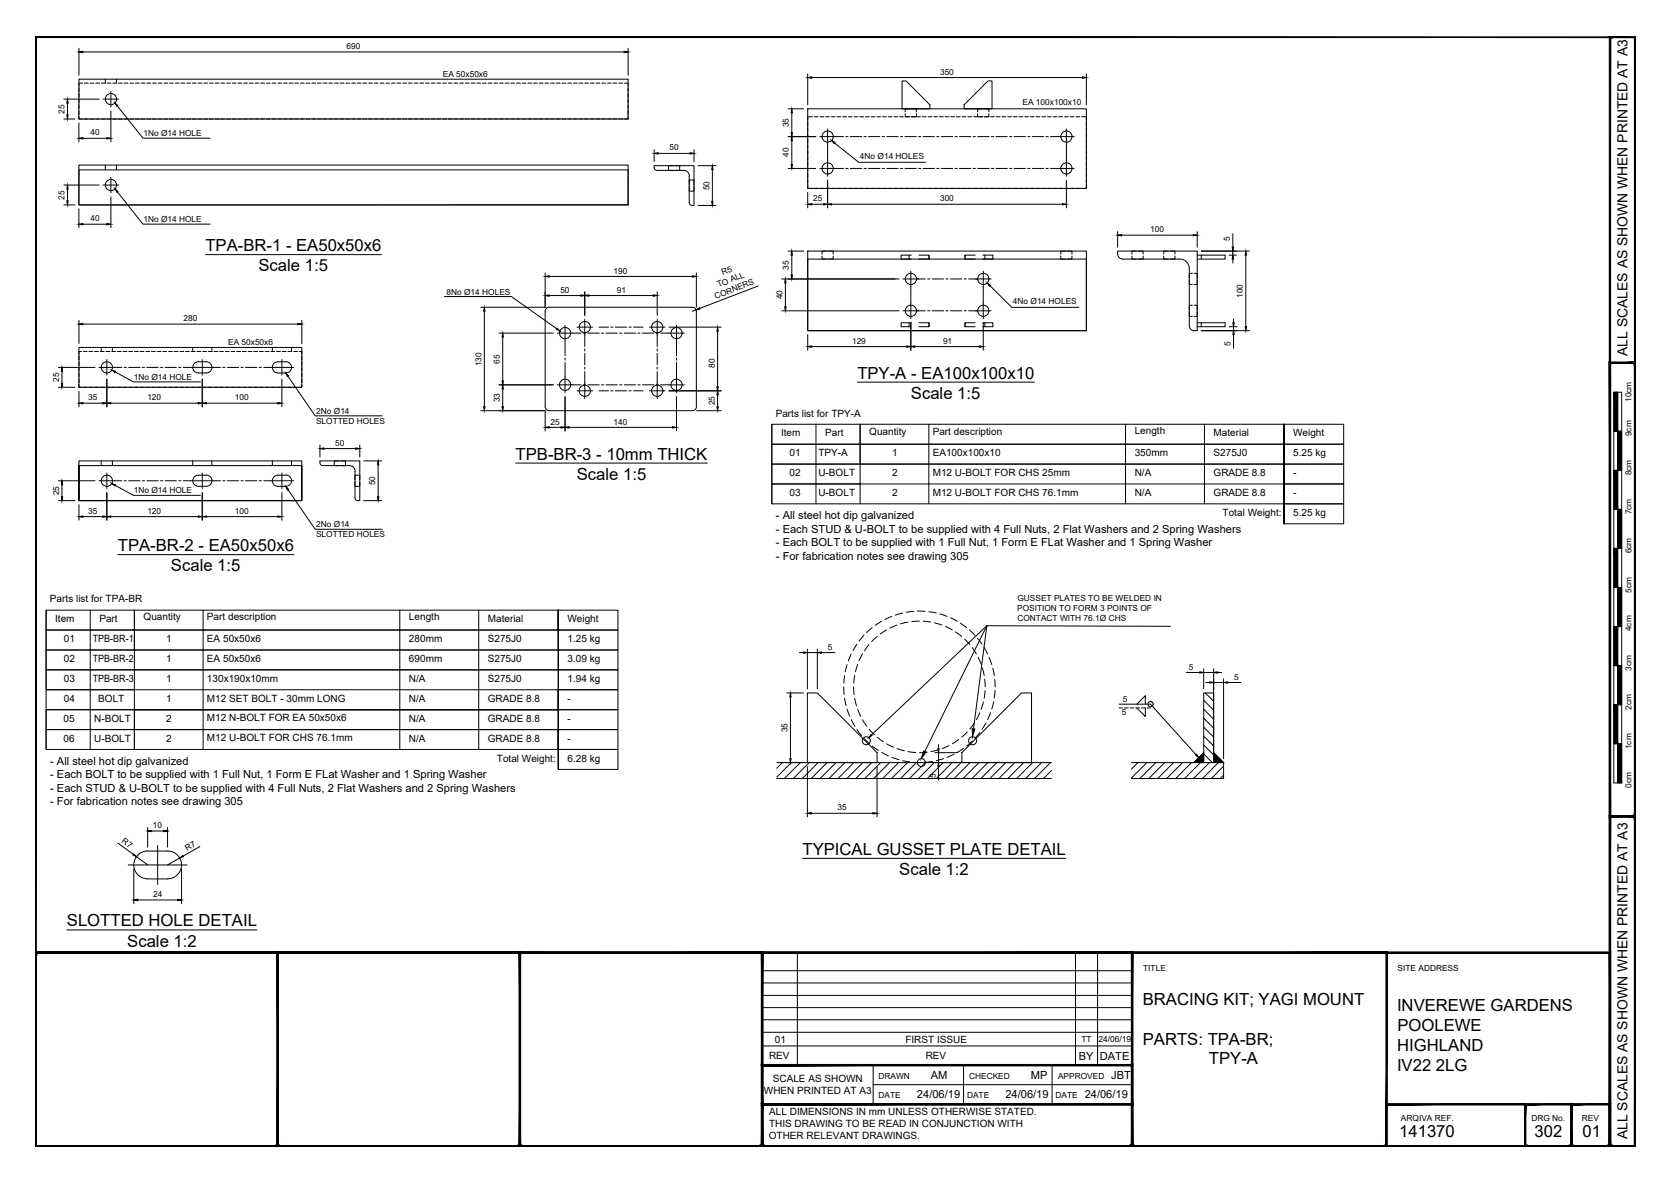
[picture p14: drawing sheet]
<svg xmlns="http://www.w3.org/2000/svg" width="420mm" height="297mm" viewBox="0 0 420 297" stroke-linecap="round" stroke-linejoin="round" font-family="sans-serif">
<defs><g id="words">
<g font-size="4.2">
<text x="51.6" y="63.1">TPA-BR-1 - EA50x50x6</text>
<text x="64.9" y="68.1">Scale 1:5</text>
<text x="215.4" y="95.1">TPY-A - EA100x100x10</text>
<text x="228.9" y="100.2">Scale 1:5</text>
<text x="129.6" y="115.5">TPB-BR-3 - 10mm THICK</text>
<text x="145" y="120.5">Scale 1:5</text>
<text x="29.6" y="138.5">TPA-BR-2 - EA50x50x6</text>
<text x="43" y="143.6">Scale 1:5</text>
<text x="201.7" y="214.8">TYPICAL GUSSET PLATE DETAIL</text>
<text x="226" y="219.9">Scale 1:2</text>
<text x="16.8" y="232.8">SLOTTED HOLE DETAIL</text>
<text x="32" y="237.9">Scale 1:2</text>
<text x="287.2" y="252.5">BRACING KIT; YAGI MOUNT</text>
<text x="351.1" y="254">INVEREWE GARDENS</text>
<text x="287.2" y="262.5">PARTS: TPA-BR;</text>
<text x="351.1" y="259.1">POOLEWE</text>
<text x="303.8" y="267.5">TPY-A</text>
<text x="351.1" y="269.2">IV22 2LG</text>
<text x="351.1" y="264.1">HIGHLAND</text>
<text x="351.6" y="285.7">141370</text>
<text x="385.6" y="285.7">302</text>
<text x="397.7" y="285.7">01</text>
</g>
<g font-size="3.5">
<text x="409" y="89.4" transform="rotate(-90 409 89.4)">ALL SCALES AS SHOWN WHEN PRINTED AT A3</text>
<text x="409" y="286.3" transform="rotate(-90 409 286.3)">ALL SCALES AS SHOWN WHEN PRINTED AT A3</text>
</g>
<g font-size="2.8">
<text x="195" y="130.5">- All steel hot dip galvanized</text>
<text x="195" y="133.9">- Each STUD &amp; U-BOLT to be supplied with 4 Full Nuts, 2 Flat Washers and 2 Spring Washers</text>
<text x="195" y="137.2">- Each BOLT to be supplied with 1 Full Nut, 1 Form E FLat Washer and 1 Spring Washer</text>
<text x="195" y="140.6">- For fabrication notes see drawing 305</text>
<text x="12.6" y="192.2">- All steel hot dip galvanized</text>
<text x="12.6" y="195.6">- Each BOLT to be supplied with 1 Full Nut, 1 Form E FLat Washer and 1 Spring Washer</text>
<text x="12.6" y="199">- Each STUD &amp; U-BOLT to be supplied with 4 Full Nuts, 2 Flat Washers and 2 Spring Washers</text>
<text x="12.6" y="202.4">- For fabrication notes see drawing 305</text>
<text x="271.1" y="266.3">BY</text>
<text x="276.4" y="266.3">DATE</text>
<text x="233.9" y="271.1">AM</text>
<text x="259" y="271.1">MP</text>
<text x="279.3" y="271.1">JBT</text>
<text x="230.4" y="276">24/06/19</text>
<text x="252.7" y="276">24/06/19</text>
<text x="272.6" y="276">24/06/19</text>
</g>
<g font-size="2.5">
<text x="194.9" y="104.7">Parts list for TPY-A</text>
<text x="196.3" y="109.7">Item</text>
<text x="207.4" y="109.7">Part</text>
<text x="218.4" y="109.2">Quantity</text>
<text x="234.4" y="109.2">Part description</text>
<text x="285.1" y="109.2">Length</text>
<text x="305" y="109.7">Material</text>
<text x="325" y="109.7">Weight</text>
<text x="198.4" y="114.7">01</text>
<text x="198.4" y="119.7">02</text>
<text x="205.7" y="114.7">TPY-A</text>
<text x="205.7" y="119.7">U-BOLT</text>
<text x="224.2" y="114.7">1</text>
<text x="224.2" y="119.7">2</text>
<text x="234.4" y="119.7">M12 U-BOLT FOR CHS 25mm</text>
<text x="234.4" y="114.7">EA100x100x10</text>
<text x="285.1" y="114.7">350mm</text>
<text x="285.1" y="119.7">N/A</text>
<text x="305" y="114.7">S275J0</text>
<text x="305" y="119.7">GRADE 8.8</text>
<text x="325" y="114.7">5.25 kg</text>
<text x="325" y="119.7">-</text>
<text x="198.4" y="124.7">03</text>
<text x="205.7" y="124.7">U-BOLT</text>
<text x="224.2" y="124.7">2</text>
<text x="234.4" y="124.7">M12 U-BOLT FOR CHS 76.1mm</text>
<text x="285.1" y="124.7">N/A</text>
<text x="305" y="124.7">GRADE 8.8</text>
<text x="325" y="124.7">-</text>
<text x="307.2" y="129.7">Total Weight:</text>
<text x="325" y="129.7">5.25 kg</text>
<text x="12.6" y="151.4">Parts list for TPA-BR</text>
<text x="36.1" y="155.9">Quantity</text>
<text x="52" y="155.9">Part description</text>
<text x="102.8" y="155.9">Length</text>
<text x="13.9" y="156.4">Item</text>
<text x="16" y="161.4">01</text>
<text x="23.3" y="161.4">TPB-BR-1</text>
<text x="25" y="156.4">Part</text>
<text x="41.8" y="161.4">1</text>
<text x="52" y="161.4">EA 50x50x6</text>
<text x="102.8" y="161.4">280mm</text>
<text x="122.6" y="161.4">S275J0</text>
<text x="122.6" y="156.4">Material</text>
<text x="142.6" y="161.4">1.25 kg</text>
<text x="142.6" y="156.4">Weight</text>
<text x="16" y="166.4">02</text>
<text x="23.3" y="166.4">TPB-BR-2</text>
<text x="41.8" y="166.4">1</text>
<text x="52" y="166.4">EA 50x50x6</text>
<text x="102.8" y="166.4">690mm</text>
<text x="122.6" y="166.4">S275J0</text>
<text x="142.6" y="166.4">3.09 kg</text>
<text x="16" y="171.4">03</text>
<text x="23.3" y="171.4">TPB-BR-3</text>
<text x="41.8" y="171.4">1</text>
<text x="52" y="171.4">130x190x10mm</text>
<text x="102.8" y="171.4">N/A</text>
<text x="122.6" y="171.4">S275J0</text>
<text x="142.6" y="171.4">1.94 kg</text>
<text x="16" y="176.4">04</text>
<text x="24.7" y="176.4">BOLT</text>
<text x="41.8" y="176.4">1</text>
<text x="52" y="176.4">M12 SET BOLT - 30mm LONG</text>
<text x="102.8" y="176.4">N/A</text>
<text x="122.6" y="176.4">GRADE 8.8</text>
<text x="142.6" y="176.4">-</text>
<text x="16" y="181.4">05</text>
<text x="23.7" y="181.4">N-BOLT</text>
<text x="41.8" y="181.4">2</text>
<text x="52" y="181.3">M12 N-BOLT FOR EA 50x50x6</text>
<text x="102.8" y="181.4">N/A</text>
<text x="122.6" y="181.4">GRADE 8.8</text>
<text x="142.6" y="181.4">-</text>
<text x="16" y="186.4">06</text>
<text x="23.7" y="186.4">U-BOLT</text>
<text x="41.8" y="186.4">2</text>
<text x="52" y="186.3">M12 U-BOLT FOR CHS 76.1mm</text>
<text x="102.8" y="186.4">N/A</text>
<text x="122.6" y="186.4">GRADE 8.8</text>
<text x="124.9" y="191.4">Total Weight:</text>
<text x="142.6" y="186.4">-</text>
<text x="142.6" y="191.4">6.28 kg</text>
<text x="194.7" y="262">01</text>
<text x="227.5" y="262">FIRST ISSUE</text>
<text x="193.3" y="266.2">REV</text>
<text x="232.6" y="266.2">REV</text>
<text x="192" y="275">WHEN PRINTED AT A3</text>
<text x="194.2" y="272">SCALE AS SHOWN</text>
<text x="193.3" y="280.3">ALL DIMENSIONS IN mm UNLESS OTHERWISE STATED.</text>
<text x="193.2" y="286.3">OTHER RELEVANT DRAWINGS.</text>
<text x="193.3" y="283.3">THIS DRAWING TO BE READ IN CONJUNCTION WITH</text>
</g>
<g font-size="2.1">
<text x="87.1" y="12.3">690</text>
<text x="111.3" y="19.5">EA 50x50x6</text>
<text x="236.2" y="18.8">350</text>
<text x="16.2" y="28.6" transform="rotate(-90 16.2 28.6)">25</text>
<text x="256.9" y="26.5">EA 100x100x10</text>
<text x="22.7" y="34">40</text>
<text x="36" y="34.2">1No Ø14 HOLE</text>
<text x="198.2" y="32" transform="rotate(-90 198.2 32)">35</text>
<text x="168.2" y="37.8">50</text>
<text x="198.2" y="39.5" transform="rotate(-90 198.2 39.5)">40</text>
<text x="216.1" y="40.1">4No Ø14 HOLES</text>
<text x="178.3" y="47.8" transform="rotate(-90 178.3 47.8)">50</text>
<text x="16.2" y="50.1" transform="rotate(-90 16.2 50.1)">25</text>
<text x="204.3" y="50.6">25</text>
<text x="236.2" y="50.6">300</text>
<text x="22.7" y="55.6">40</text>
<text x="36" y="55.8">1No Ø14 HOLE</text>
<text x="289" y="58.4">100</text>
<text x="309.1" y="60.5" transform="rotate(-90 309.1 60.5)">5</text>
<text x="154.2" y="68.7">190</text>
<text x="181.7" y="69.1" transform="rotate(-21 181.7 69.1)">R5</text>
<text x="198.2" y="67.8" transform="rotate(-90 198.2 67.8)">35</text>
<text x="112.2" y="74">8No Ø14 HOLES</text>
<text x="140.8" y="73.5">50</text>
<text x="155" y="73.5">91</text>
<text x="179.9" y="75.2" transform="rotate(-21 179.9 75.2)">CORNERS</text>
<text x="180.5" y="72.2" transform="rotate(-21 180.5 72.2)">TO ALL</text>
<text x="196.6" y="75.2" transform="rotate(-90 196.6 75.2)">40</text>
<text x="254.5" y="76.5">4No Ø14 HOLES</text>
<text x="312.3" y="74.9" transform="rotate(-90 312.3 74.9)">100</text>
<text x="46.1" y="80.7">280</text>
<text x="57.3" y="86.8">EA 50x50x6</text>
<text x="214.1" y="86.4">129</text>
<text x="237" y="86.4">91</text>
<text x="309.2" y="86.9" transform="rotate(-90 309.2 86.9)">5</text>
<text x="14.8" y="96" transform="rotate(-90 14.8 96)">25</text>
<text x="33.6" y="95.5">1No Ø14 HOLE</text>
<text x="121" y="92" transform="rotate(-90 121 92)">130</text>
<text x="125.6" y="91.4" transform="rotate(-90 125.6 91.4)">65</text>
<text x="179.6" y="92.5" transform="rotate(-90 179.6 92.5)">80</text>
<text x="22.2" y="100.6">35</text>
<text x="37" y="100.6">120</text>
<text x="59" y="100.6">100</text>
<text x="125.6" y="101.1" transform="rotate(-90 125.6 101.1)">33</text>
<text x="179.6" y="101.9" transform="rotate(-90 179.6 101.9)">25</text>
<text x="409.9" y="101" transform="rotate(-90 409.9 101)">10cm</text>
<text x="79.4" y="106.5">SLOTTED HOLES</text>
<text x="79.5" y="104">2No Ø14</text>
<text x="138.4" y="106.7">25</text>
<text x="154.2" y="106.7">140</text>
<text x="84.3" y="112">50</text>
<text x="409.9" y="109.6" transform="rotate(-90 409.9 109.6)">9cm</text>
<text x="409.9" y="119.5" transform="rotate(-90 409.9 119.5)">8cm</text>
<text x="14.8" y="124.5" transform="rotate(-90 14.8 124.5)">25</text>
<text x="33.6" y="124">1No Ø14 HOLE</text>
<text x="94.3" y="122" transform="rotate(-90 94.3 122)">50</text>
<text x="22.2" y="129.1">35</text>
<text x="37" y="129.1">120</text>
<text x="59" y="129.1">100</text>
<text x="409.9" y="129.3" transform="rotate(-90 409.9 129.3)">7cm</text>
<text x="79.4" y="135">SLOTTED HOLES</text>
<text x="79.5" y="132.5">2No Ø14</text>
<text x="409.9" y="139.1" transform="rotate(-90 409.9 139.1)">6cm</text>
<text x="409.9" y="148.9" transform="rotate(-90 409.9 148.9)">5cm</text>
<text x="255.6" y="153.6">POSITION TO FORM 3 POINTS OF</text>
<text x="255.7" y="151">GUSSET PLATES TO BE WELDED IN</text>
<text x="255.7" y="156.1">CONTACT WITH 76.1Ø CHS</text>
<text x="409.9" y="158.6" transform="rotate(-90 409.9 158.6)">4cm</text>
<text x="208" y="163.3">5</text>
<text x="298.7" y="168.3">5</text>
<text x="310.1" y="170.8">5</text>
<text x="409.9" y="168.6" transform="rotate(-90 409.9 168.6)">3cm</text>
<text x="281.9" y="179.7">5</text>
<text x="282.2" y="176.5">5</text>
<text x="409.9" y="178.3" transform="rotate(-90 409.9 178.3)">2cm</text>
<text x="197.9" y="184" transform="rotate(-90 197.9 184)">35</text>
<text x="409.9" y="188.3" transform="rotate(-90 409.9 188.3)">1cm</text>
<text x="235.1" y="195.4" transform="rotate(-90 235.1 195.4)">5</text>
<text x="409.9" y="198" transform="rotate(-90 409.9 198)">0cm</text>
<text x="210.5" y="203.6">35</text>
<text x="38.4" y="208.1">10</text>
<text x="30.4" y="211.6" transform="rotate(36 30.4 211.6)">R7</text>
<text x="47" y="213.8" transform="rotate(-30 47 213.8)">R7</text>
<text x="38.5" y="225.5">24</text>
<text x="287.3" y="243.9">TITLE</text>
<text x="351.2" y="243.9">SITE ADDRESS</text>
<text x="271.7" y="261.9">TT</text>
<text x="276.1" y="261.9">24/06/19</text>
<text x="220.8" y="271.1">DRAWN</text>
<text x="243.5" y="271.1">CHECKED</text>
<text x="265.9" y="271.1">APPROVED</text>
<text x="220.8" y="276">DATE</text>
<text x="243" y="276">DATE</text>
<text x="265.2" y="276">DATE</text>
<text x="352.1" y="281.6">ARQIVA REF.</text>
<text x="384.8" y="281.6">DRG No.</text>
<text x="397.5" y="281.6">REV</text>
</g>
</g></defs>
<!-- layer: PROPOSED OTHER USER 1 -->
<g fill="none" stroke="#000" stroke-width=".25">
<path d="M19.8 19.9h138v10h-138zM203 27.3h70v20h-70zM19.8 41.5h138v10h-138zM19.8 42.7h138v8.8h-138zM171.8 42.8h-6.7a.84 .84 0 0 1-.7-1.2h10v10a.88 .88 0 0 1-1.2-.7M171.8 42.8a1.41 1.41 0 0 1 1.4 1.4v6.7M175 78.2v24M175 78.2a.97 .97 0 0 0-1-1h-36a1.01 1.01 0 0 0-1 1v24a1.01 1.01 0 0 0 1 1h36a1.01 1.01 0 0 0 1-1M203 63.1h70v20h-70zM203 65.1h70v18h-70zM280.8 63.9v-.8h20v20h-.7M280.9 63.9a1.2 1.2 0 0 0 1.2 1.2h14.3a2.36 2.36 0 0 1 2.5 2.4v14.4"/>
<path d="M19.8 87.3h56v10h-56zM49 91.2a4.9 4.9 0 0 1 3.3-.2 1.41 1.41 0 0 1 .9 1.5 1.41 1.41 0 0 1-1.4 1.2h-2a1.41 1.41 0 0 1-1.3-.9 1.41 1.41 0 0 1 .5-1.6zM69 91.2a4.9 4.9 0 0 1 3.3-.2 1.41 1.41 0 0 1 .9 1.5 1.41 1.41 0 0 1-1.4 1.2h-2a1.41 1.41 0 0 1-1.3-.9 1.41 1.41 0 0 1 .5-1.6zM298.9 81.9a1.2 1.2 0 0 0 1.2 1.2M19.8 115.8h56v10h-56h56v-8.8h-56v8.8zM49 119.7a4.9 4.9 0 0 1 3.3-.2 1.41 1.41 0 0 1 .9 1.5 1.41 1.41 0 0 1-1.4 1.2h-2a1.41 1.41 0 0 1-1.3-1 1.41 1.41 0 0 1 .5-1.5zM69 119.7a4.9 4.9 0 0 1 3.3-.2 1.41 1.41 0 0 1 .9 1.5 1.41 1.41 0 0 1-1.4 1.2h-2a1.41 1.41 0 0 1-1.3-1 1.41 1.41 0 0 1 .5-1.5zM89.2 125.1a.71 .71 0 0 0 .7 .7h.5v-10h-10a.87 .87 0 0 0 .7 1.2h6.7a1.41 1.41 0 0 1 1.4 1.4v6.7M37.1 220.9h5M37.1 220.9a3.5 3.5 0 0 1-3.5-3.6 3.5 3.5 0 0 1 3.5-3.5l5 .1a3.5 3.5 0 0 1 3.5 3.5 3.5 3.5 0 0 1-3.5 3.5"/>
<circle cx="27.9" cy="24.9" r="1.41"/>
<circle cx="208" cy="34.3" r="1.41"/>
<circle cx="268" cy="34.3" r="1.41"/>
<circle cx="27.9" cy="46.5" r="1.41"/>
<circle cx="208" cy="42.3" r="1.41"/>
<circle cx="268" cy="42.3" r="1.41"/>
<circle cx="228.9" cy="78.1" r="1.41"/>
<circle cx="228.9" cy="70.1" r="1.41"/>
<circle cx="247.1" cy="78.1" r="1.41"/>
<circle cx="247.1" cy="70.1" r="1.41"/>
<circle cx="26.9" cy="92.3" r="1.41"/>
<circle cx="142" cy="83.7" r="1.41"/>
<circle cx="142" cy="96.7" r="1.41"/>
<circle cx="147" cy="98.2" r="1.41"/>
<circle cx="147" cy="82.2" r="1.41"/>
<circle cx="165.2" cy="98.2" r="1.41"/>
<circle cx="165.2" cy="82.2" r="1.41"/>
<circle cx="170" cy="83.7" r="1.41"/>
<circle cx="170" cy="96.7" r="1.41"/>
<circle cx="26.9" cy="120.8" r="1.41"/>
</g>
<!-- layer: PROPOSED OTHER USER 1 - HIDDEN -->
<g fill="none" stroke="#000" stroke-width=".25">
<path d="M26.5 19.9l-.1 1h-.9M29.3 19.9v1h-1M19.8 29.2v.7h.9M19.8 26.4v.9M19.8 27.8v.9M19.8 22.1v.9M19.8 23.5v.9M19.8 24.9v1M20.7 20.9h-.9v.7M21.2 29.9h.9M21.2 20.9h1M22.6 20.9h1"/>
<path d="M22.6 29.9h1M24.1 29.9h.9M24.1 20.9h.9M25.5 29.9h.9M26.9 29.9h1M26.9 20.9h1M28.3 29.9h1M29.8 29.9h.9M29.8 20.9h.9M31.2 20.9h1M31.2 29.9h1M32.6 29.9h1"/>
<path d="M32.6 20.9h1M34.1 20.9h.9M34.1 29.9h.9M35.5 29.9h.9M35.5 20.9h1M36.9 20.9h1M36.9 29.9h1M38.3 29.9h1M38.4 20.9h.9M39.8 20.9h.9M39.8 29.9h.9M41.2 29.9h.9"/>
<path d="M41.2 20.9h1M42.6 20.9h1M42.6 29.9h1M44.1 29.9h.9M44.1 20.9h.9M45.5 20.9h.9M45.5 29.9h.9M46.9 29.9h1M46.9 20.9h1M48.4 20.9h.9M48.4 29.9h.9M49.8 29.9h.9"/>
<path d="M49.8 20.9h.9M51.2 20.9h1M51.2 29.9h1M52.6 29.9h1M52.6 20.9h1M54.1 20.9h.9M54.1 29.9h.9M55.5 29.9h.9M55.5 20.9h1M56.9 20.9h1M56.9 29.9h1M58.3 29.9h1"/>
<path d="M58.4 20.9h.9M59.8 20.9h.9M59.8 29.9h.9M61.2 29.9h1M61.2 20.9h1M62.6 20.9h1M62.6 29.9h1M64.1 29.9h.9M64.1 20.9h.9M65.5 20.9h.9M65.5 29.9h.9M66.9 29.9h1"/>
<path d="M66.9 20.9h1M68.4 20.9h.9M68.4 29.9h.9M69.8 29.9h.9M69.8 20.9h.9M71.2 20.9h1M71.2 29.9h1M72.6 29.9h1M72.7 20.9h.9M74.1 20.9h.9M74.1 29.9h.9M75.5 29.9h.9"/>
<path d="M75.5 20.9h1M76.9 20.9h1M76.9 29.9h1M78.3 29.9h1M78.4 20.9h.9M79.8 20.9h.9M79.8 29.9h.9M81.2 29.9h1M81.2 20.9h1M82.6 20.9h1M82.6 29.9h1M84.1 29.9h.9"/>
<path d="M84.1 20.9h.9M85.5 20.9h1M85.5 29.9h1M86.9 29.9h1M86.9 20.9h1M88.4 20.9h.9M88.4 29.9h.9M89.8 29.9h.9M89.8 20.9h.9M91.2 20.9h1M91.2 29.9h1M92.6 29.9h1"/>
<path d="M92.7 20.9h.9M94.1 20.9h.9M94.1 29.9h.9M95.5 29.9h.9M95.5 20.9h1M96.9 20.9h1M96.9 29.9h1M98.3 29.9h1M98.4 20.9h.9M99.8 20.9h.9M99.8 29.9h.9M101.2 29.9h1"/>
<path d="M101.2 20.9h1M102.6 20.9h1M102.6 29.9h1M104.1 29.9h.9M104.1 20.9h.9M105.5 20.9h1M105.5 29.9h1M106.9 29.9h1M106.9 20.9h1M108.4 20.9h.9M108.4 29.9h.9M109.8 29.9h.9"/>
<path d="M109.8 20.9h1M111.2 20.9h1M111.2 29.9h1M112.6 29.9h1M112.7 20.9h.9M114.1 20.9h.9M114.1 29.9h.9M115.5 29.9h.9M115.5 20.9h1M116.9 20.9h1M116.9 29.9h1M118.3 29.9h1"/>
<path d="M118.4 20.9h.9M119.8 20.9h.9M119.8 29.9h.9M121.2 29.9h1M121.2 20.9h1M122.6 20.9h1M122.6 29.9h1M124.1 29.9h.9M124.1 20.9h.9M125.5 20.9h1M125.5 29.9h1M126.9 29.9h1"/>
<path d="M126.9 20.9h1M128.4 20.9h.9M128.4 29.9h.9M129.8 29.9h.9M129.8 20.9h1M131.2 20.9h1M131.2 29.9h1M132.6 29.9h1M132.7 20.9h.9M134.1 20.9h.9M134.1 29.9h.9M135.5 29.9h.9"/>
<path d="M135.5 20.9h1M136.9 20.9h1M136.9 29.9h1M138.4 29.9h.9M138.4 20.9h.9M139.8 20.9h.9M139.8 29.9h.9M141.2 29.9h1M141.2 20.9h1M142.6 20.9h1M142.6 29.9h1M144.1 29.9h.9"/>
<path d="M144.1 20.9h.9M145.5 20.9h1M145.5 29.9h1M146.9 29.9h1M146.9 20.9h1M148.4 20.9h.9M148.4 29.9h.9M149.8 29.9h.9M149.8 20.9h1M151.2 20.9h1M151.2 29.9h1M152.6 29.9h1"/>
<path d="M152.7 20.9h.9M154.1 20.9h.9M154.1 29.9h.9M155.5 29.9h.9M155.5 20.9h1M156.9 20.9h.9v.7M157.8 29.2v.7h-.9M157.8 22.1v.9M157.8 23.5v.9M157.8 24.9v1M157.8 26.4v.9M157.8 27.8v.9"/>
<path d="M203 30.7v1M203 32.2v.9M203 33.6v.9M203 35v1M203 36.4v1M203 37.9v.9M203 39.3v.9M204.2 29.3h-1.2v.9M204.6 29.3h1M206.1 29.3h.9M207.5 29.3h.9M208 36.3v4.1"/>
<path d="M208.9 29.3h1M209.9 34.3h2.1M210.3 29.3h1M211.8 29.3h.9M212.5 34.3h.6M213.2 29.3h1M213.7 34.3h2.8M214.6 29.3h1M216.1 29.3h.9M217.1 34.3h.6M217.5 29.3h.9M218.3 34.3h2.8"/>
<path d="M218.9 29.3h1M220.4 29.3h.9M221.7 34.3h.6M221.8 29.3h.9M222.8 34.3h2.9M223.2 29.3h1M224.6 29.3h1M226.1 29.3h.9M226.3 34.3h.5M227.4 34.3h2.9M227.5 28.6v.7h1.1M227.5 29.3h.9"/>
<path d="M228.6 27.3h-1.1v.8M228.9 29.3h1M229.1 27.3h1.2v.8M230.3 28.6v.7h-1.2M230.3 29.3h1M230.8 34.3h.6M231.8 29.3h.9M232 34.3h2.8M233.2 29.3h1M234.6 29.3h1M235.4 34.3h.6M236.1 29.3h.9"/>
<path d="M236.5 34.3h2.9M237.5 29.3h.9M238.9 29.3h1M240 34.3h.5M240.4 29.3h.9M241.1 34.3h2.9M241.8 29.3h.9M243.2 29.3h1M244.5 34.3h.6M244.7 29.3h.9M245.7 28.6v.7h1.1M245.7 34.3h2.8"/>
<path d="M246.1 29.3h.9M246.8 27.3h-1.1v.8M247.3 27.3h1.2v.8M247.5 29.3h1M248.5 28.6v.7h-1.2M248.9 29.3h1M249.1 34.3h.6M250.3 34.3h2.8M250.4 29.3h.9M251.8 29.3h.9M253.2 29.3h1M253.7 34.3h.6"/>
<path d="M254.6 29.3h1M254.8 34.3h2.9M256.1 29.3h.9M257.5 29.3h1M258.3 34.3h.5M258.9 29.3h1M259.4 34.3h2.9M260.4 29.3h.9M261.8 29.3h.9M262.8 34.3h.6M263.2 29.3h1M264 34.3h2"/>
<path d="M264.7 29.3h.9M266.1 29.3h.9M267.5 29.3h1M268 36.3v4.1M268.9 29.3h1M270.4 29.3h.9M271.8 29.3h1.2v.9M273 30.7v1M273 32.2v.9M273 33.6v.9M273 35v1M273 36.4v1"/>
<path d="M273 37.9v.9M273 39.3v.9M26.5 41.5v1.2M29.3 41.5v1.2M169.1 41.6h-1.1v1.2h1.1M169.6 41.6h1.2v1.2h-1.2M173.2 46.9v1.1h1.2v-1.1M173.2 46.4v-1.2h1.2v1.2M203 46.4v.9h1.2M203 40.7v1M203 42.1v1M203 43.6v.9"/>
<path d="M203 45v1M204.6 47.3h1M206.1 47.3h.9M207.5 47.3h.9M208.9 47.3h1M209.9 42.3h2.1M210.3 47.3h1M211.8 47.3h.9M212.5 42.3h.6M213.2 47.3h1M213.7 42.3h2.8M214.6 47.3h1"/>
<path d="M216.1 47.3h.9M217.1 42.3h.6M217.5 47.3h.9M218.3 42.3h2.8M218.9 47.3h1M220.4 47.3h.9M221.7 42.3h.6M221.8 47.3h.9M222.8 42.3h2.9M223.2 47.3h1M224.6 47.3h1M226.1 47.3h.9"/>
<path d="M226.3 42.3h.5M227.4 42.3h2.9M227.5 47.3h.9M228.9 47.3h1M230.3 47.3h1M230.8 42.3h.6M231.8 47.3h.9M232 42.3h2.8M233.2 47.3h1M234.6 47.3h1M235.4 42.3h.6M236.1 47.3h.9"/>
<path d="M236.5 42.3h2.9M237.5 47.3h.9M238.9 47.3h1M240 42.3h.5M240.4 47.3h.9M241.1 42.3h2.9M241.8 47.3h.9M243.2 47.3h1M244.5 42.3h.6M244.7 47.3h.9M245.7 42.3h2.8M246.1 47.3h.9"/>
<path d="M247.5 47.3h1M248.9 47.3h1M249.1 42.3h.6M250.3 42.3h2.8M250.4 47.3h.9M251.8 47.3h.9M253.2 47.3h1M253.7 42.3h.6M254.6 47.3h1M254.8 42.3h2.9M256.1 47.3h.9M257.5 47.3h1"/>
<path d="M258.3 42.3h.5M258.9 47.3h1M259.4 42.3h2.9M260.4 47.3h.9M261.8 47.3h.9M262.8 42.3h.6M263.2 47.3h1M264 42.3h2M264.7 47.3h.9M266.1 47.3h.9M267.5 47.3h1M268.9 47.3h1"/>
<path d="M270.4 47.3h.9M273 46.4v.9h-1.2M273 40.7v1M273 42.1v1M273 43.6v.9M273 45v1M206.6 64.3v.8h1.1M207.7 63.1h-1.1v.8M208.2 63.1h1.2v.8M209.4 64.3v.8h-1.2M228.9 72.1v4M230.3 70.1h2.2"/>
<path d="M230.3 78.1h2.2M233.1 70.1h.6M233.1 78.1h.6M234.3 70.1h2.8M234.3 78.1h2.8M237.7 70.1h.6M237.7 78.1h.6M238.8 70.1h2.9M238.8 78.1h2.9M242.3 70.1h.5M242.3 78.1h.5M243.4 70.1h2.3"/>
<path d="M243.4 78.1h2.3M247.1 72.1v4M266.6 64.3v.8h1.1M267.7 63.1h-1.1v.8M268.2 63.1h1.2v.8M269.4 64.3v.8h-1.2M284.4 64.3v.8h1.2M285.6 63.1h-1.2v.8M286.1 63.1h1.2v.8M287.3 64.3v.8h-1.2M292.4 64.3v.8h1.2M293.6 63.1h-1.2v.8"/>
<path d="M294.1 63.1h1.2v.8M295.3 64.3v.8h-1.2M298.9 70.3v1.2h.7M298.9 78.3v1.2h.7M299.6 68.7h-.7v1.2M299.6 76.7h-.7v1.2M300.1 68.7h.7v1.2M300.1 76.7h.7v1.2M300.8 70.3v1.2h-.7M300.8 78.3v1.2h-.7M19.8 96.6v.7h.7M19.8 89.5v.9"/>
<path d="M19.8 90.9v1M19.8 92.4v.9M19.8 93.8v.9M19.8 95.2v1M20.5 88.3h-.7v.7M20.9 88.3h1M20.9 97.3h1M22.4 88.3h.9M22.4 97.3h.9M23.8 88.3h.9M23.8 97.3h.9M25.2 88.3h1"/>
<path d="M25.2 97.3h1M25.4 87.3v1M26.6 88.3h1M26.6 97.3h1M28.1 88.3h.9M28.1 97.3h.9M28.2 87.3v1M28.8 92.3h1.8M29.5 88.3h.9M29.5 97.3h.9M30.9 88.3h1M30.9 97.3h1"/>
<path d="M31.2 92.3h.6M32.3 92.3h2.9M32.3 88.3h1M32.3 97.3h1M33.8 88.3h.9M33.8 97.3h.9M35.2 88.3h1M35.2 97.3h1M35.8 92.3h.5M36.6 88.3h1M36.6 97.3h1M36.9 92.3h2.9"/>
<path d="M38.1 88.3h.9M38.1 97.3h.9M39.5 88.3h1M39.5 97.3h1M40.3 92.3h.6M40.9 88.3h1M40.9 97.3h1M41.5 92.3h2.8M42.4 88.3h.9M42.4 97.3h.9M43.8 88.3h.9M43.8 97.3h.9"/>
<path d="M44.9 92.3h.6M45.2 88.3h1M45.2 97.3h1M46 92.3h1.9M46.6 88.3h1M46.6 97.3h1M48.1 88.3h.9M48.1 97.3h.9M48.4 87.3v1M49.5 88.3h.9M49.5 97.3h.9M50.9 88.3h1"/>
<path d="M50.9 97.3h1M52.4 88.3h.9M52.4 97.3h.9M53.2 87.3v1M53.8 88.3h.9M53.8 97.3h.9M53.8 92.3h1.6M55.2 88.3h1M55.2 97.3h1M56 92.3h.5M56.6 88.3h1M56.6 97.3h1"/>
<path d="M57.1 92.3h2.9M58.1 88.3h.9M58.1 97.3h.9M59.5 88.3h1M59.5 97.3h1M60.5 92.3h.6M60.9 88.3h1M60.9 97.3h1M61.7 92.3h2.8M62.4 88.3h.9M62.4 97.3h.9M63.8 88.3h.9"/>
<path d="M63.8 97.3h.9M65.1 92.3h.6M65.2 88.3h1M65.2 97.3h1M66.3 92.3h1.6M66.6 88.3h1M66.6 97.3h1M68.1 88.3h.9M68.1 97.3h.9M68.4 87.3v1M69.5 88.3h.9M69.5 97.3h.9"/>
<path d="M70.9 88.3h1M70.9 97.3h1M72.4 88.3h.9M72.4 97.3h.9M73.2 87.3v1M73.8 88.3h.9M73.8 97.3h.9M75.2 88.3h.6v.7M75.8 96.6v.7h-.6M75.8 89.5v.9M75.8 90.9v1M75.8 92.4v.9"/>
<path d="M75.8 93.8v.9M75.8 95.2v1M142 85.7v3.7M142 89.9v.6M142 91.1v3.7M144 96.7h2M144 83.7h2M146.6 96.7h.5M146.6 83.7h.5M146.9 84.2v2.9M146.9 87.7v.5M146.9 88.8v2.9"/>
<path d="M146.9 92.2v.6M146.9 93.4v2.9M147.7 96.7h2.9M147.7 83.7h2.9M150.5 98.2h2.4M150.5 82.2h2.4M151.1 96.7h.6M151.1 83.7h.6M152.3 96.7h2.8M152.3 83.7h2.8M153.5 98.2h.6M153.5 82.2h.6"/>
<path d="M154.6 98.2h2.9M154.6 82.2h2.9M155.7 96.7h.6M155.7 83.7h.6M156.9 96.7h2.8M156.9 83.7h2.8M158.1 98.2h.5M158.1 82.2h.5M159.2 98.2h2.4M159.2 82.2h2.4M160.3 96.7h.6M160.3 83.7h.6"/>
<path d="M161.4 96.7h2.9M161.4 83.7h2.9M164.9 96.7h.5M164.9 83.7h.5M165.1 84.2v2.9M165.1 87.7v.5M165.1 88.8v2.9M165.1 92.2v.6M165.1 93.4v2.9M166 96.7h2M166 83.7h2M170 85.7v3.7"/>
<path d="M170 89.9v.6M170 91.1v3.7M25.4 115.8v1.2M28.2 115.8v1.2M48.4 115.8v1.2M53.2 115.8v1.2M68.4 115.8v1.2M73.2 115.8v1.2M85.2 115.8h-1.2v1.2h1.2M85.6 115.8h1.2v1.2h-1.2M28.8 120.8h1.8M31.2 120.8h.6"/>
<path d="M32.3 120.8h2.9M35.8 120.8h.5M36.9 120.8h2.9M40.3 120.8h.6M41.5 120.8h2.8M44.9 120.8h.6M46 120.8h1.9M53.8 120.8h1.6M56 120.8h.5M57.1 120.8h2.9M60.5 120.8h.6M61.7 120.8h2.8"/>
<path d="M65.1 120.8h.6M66.3 120.8h1.6M89.2 121.1v1.1h1.2v-1.1M89.2 120.6v-1.2h1.2v1.2"/>
</g>
<!-- layer: TEXT AND DIMENSIONS -->
<g fill="none" stroke="#000" stroke-width=".25">
<path d="M19.8 12.1v6.8M20.8 13.1h136M157.8 12.1v6.8M203 18.6v7.7M204 19.5h68M273 18.6v7.7M16.1 24.9h8.8M16.1 29.9h2.7M17 25.9v3M19.8 30.9v4.7M20.8 34.8h6.1M25.9 24.9h3.9"/>
<path d="M27.9 22.9v4M27.9 27.9v7.7M29.5 26.6l6.4 8.1h16.9M164.4 37.6v3M165.4 38.5h8M174.4 37.6v3M198.1 34.3h6.9M198.1 27.3h3.9M199 28.3v5M199 35.3v6M206 34.3h3.9M208 32.4v3.9"/>
<path d="M209.7 36l6.1 4.8h16.8M266 34.3h3.9M268 32.4v3.9M16.1 46.5h8.8M16.1 51.5h2.7M17 47.5v3M19.8 52.5v4.7M20.8 56.3h6.1M25.9 46.5h3.9M27.9 44.5v4M27.9 49.5v7.7M29.5 48.2l6.4 8.1h16.9"/>
<path d="M175.4 51.6h4.5M175.4 41.6h4.5M179 42.6v8M198.1 42.3h6.9M203 48.3v3.9M204 51.3h3M206 42.3h3.9M208 40.4v3.9M208 45.3v6.9M209 51.3h58M266 42.3h3.9M268 40.4v3.9"/>
<path d="M268 45.3v6.9M280.8 58.2v3.9M281.8 59.1h18.1M300.8 58.2v3.9M51.6 64h44.3M111.7 74.5h16.8l11.4 8.1M121.7 78.2v24M137 68.6v8.6h-16.2M138 74.3h8M138 69.5h36M146.9 73.4v5.8M148 74.3h16.2"/>
<path d="M165.1 73.4v5.8M174.9 77.9l-.9 .3M175 68.6v8.6M190.5 71.9l-14.6 5.6M196.5 78.1h29.4M196.5 70.1h29.4M197.4 71.1v6M198.1 63.1h3.9M199 64.1v5M226.9 78.1h3.9M226.9 70.1h3.9M228.9 68.1v4"/>
<path d="M228.9 76.1v4M245.1 78.1h3.9M245.1 70.1h3.9M247.1 68.1v4M247.1 76.1v4M248.8 71.8l5.4 5.4h16.9M301.9 63.1h12.1M313.1 64.1v18M14.7 92.3h9.2M14.7 97.3h4.1M15.6 93.3v3M19.8 80.5v5.8"/>
<path d="M19.8 98.3v3.9M20.8 81.4h54M24.9 92.3h3.9M26.8 90.4v3.9M26.8 95.3v6.9M28.9 93.5l4.6 2.5h16.9M47.9 92.3h5.9M50.8 90.4v3.9M50.8 95.3v6.9M67.9 92.3h5.9M70.8 90.4v3.9M70.8 95.3v6.9"/>
<path d="M72.4 94.6l6.8 9.9h16.8M75.8 80.5v5.8M125.4 83.7h13.6M125.4 96.7h13.6M126.3 84.7v11M126.3 97.7v4.5M140 83.7h4M140 96.7h4M142 81.8v3.9M142 94.8v3.9M142 99.7v8.6M145 82.2h3.9"/>
<path d="M145 98.2h3.9M146.9 80.3v3.9M146.9 96.3v3.9M163.2 82.2h3.9M163.2 98.2h3.9M165.1 80.3v3.9M165.1 96.3v3.9M168 83.7h4M168 96.7h4M168.1 82.2h13.1M168.1 98.2h13.1M170 81.8v3.9"/>
<path d="M170 94.8v3.9M170 99.7v8.6M180.3 83.2v14M180.3 99.2v3M203 84.1v3.9M204 87.1h23.9M215.4 96h44.6M228.9 81.1v6.9M229.9 87.1h16.2M247.1 81.1v6.9M301.9 83.1h12.1M20.8 101.3h5"/>
<path d="M26.8 118.9v3.9M27.8 101.3h22M50.8 118.9v3.9M51.8 101.3h18M70.8 118.9v3.9M80.4 111.8v3M81.4 112.7h8M90.4 111.8v3M91.4 115.8h4.5M95 116.8v8M120.8 103.2h16.2v5.1M129.6 116.4h48.2"/>
<path d="M138 107.4h3M143 107.4h26M175 103.2h6.2M194 111.6h128.7h-106.6v5h-22.1zM194 106.6v20M205 106.6v20M216.1 116.6v5h-22.1v-5h128.7M216.1 116.6h106.6M233.4 106.6v20M282.8 106.6v20M302.7 106.6v20M322.7 106.6h-106.6v5h-22.1v-5h22.1v10"/>
<path d="M322.7 106.6v15zM322.7 106.6v5h15v-5h-15v10M322.7 111.6h15v5h-15zM322.7 116.6h15v5h-15zM322.7 106.6v25M14.7 120.8h9.2M14.7 125.8h4.1M15.6 121.8v3M19.8 126.8v3.9M20.8 129.8h5M24.9 120.8h3.9M26.8 123.8v6.9"/>
<path d="M27.8 129.8h22M28.9 122l4.6 2.5h16.9M29.6 139.4h44.3M47.9 120.8h5.9M50.8 123.8v6.9M51.8 129.8h18M67.9 120.8h5.9M70.8 123.8v6.9M72.4 123l6.8 10h16.8M91.4 125.8h4.5M194 121.6h22.1v5h-22.1zM216.1 121.6h106.6v5h15v-5h-15v5"/>
<path d="M216.1 126.6h106.6M322.7 126.6h15v5h-15zM11.6 158.3h128.7h-106.5v5h-22.2zM11.6 153.3v20M22.7 153.3v35M51 153.3v35M100.5 153.3v35M120.3 153.3v35M140.3 158.3v5v-5M140.3 158.3h15v5h-15zM140.3 153.3h-106.5v5h-22.2v-5h22.2v10M140.3 153.3v5h15v-5h-15v5"/>
<path d="M140.3 153.3v15M294.1 157.4l-46.1-.2-29 27.5M11.6 178.4v9.9M33.8 163.3v5h-22.2v-5h128.7M33.8 178.4h106.5v4.9M33.8 178.4v9.9M33.8 163.3h106.5M140.3 178.4h-106.5h106.5M140.3 168.3h-128.7v5h22.2M140.3 178.4h-128.7v4.9h128.7M140.3 173.3h-128.7v5.1h22.2M140.3 163.3h15v5h-15z"/>
<path d="M140.3 168.3v5h15v-5h-15v5M140.3 173.3v5.1h15v-5.1h-15v5.1M140.3 178.4v4.9h15v-4.9h-15v4.9M140.3 168.3h-106.5v10.1M281.2 177h7.9l11.5 12.7M33.8 183.3h106.5v5M140.3 183.3h-128.7v5h128.7M140.3 183.3v5h15v-5h-15v5M140.3 188.3h15v5.1h-15zM29.6 211.9l3.9 2.8M32.2 217.4h14.8M33.6 218.4v8.7"/>
<path d="M34.3 215.3l2.8 2.1M37.1 207.9v5M38.1 208.8h3M39.6 212.5v9.8M42.1 207.9v5M45.2 215.6l-3.1 1.8M45.6 218.4v8.7M50.2 212.7l-4.2 2.4M16.8 233.7h47.8M34.6 226.2h10"/>
</g>
<g fill="#000" stroke="#000" stroke-width=".25">
<path d="M19.8 13.1l1-.2v.3zM156.8 12.9l1 .2-1 .1zM203 19.5l1-.2v.4zM272 19.3l1 .2-1 .2zM17 24.9l.1 1h-.3zM16.8 28.9h.3l-.1 1zM19.8 34.8l1-.2v.3zM26.9 34.6l1 .2-1 .1zM28.9 25.9l.7 .6-.2 .3zM164.4 38.5l1-.1v.3zM173.4 38.4l1 .1-1 .2zM199 27.3l.1 1h-.3z"/>
<path d="M198.8 33.3h.3l-.1 1zM199 34.3l.1 1h-.3zM209 35.3l.9 .5-.3 .3zM17 46.5l.1 1h-.3zM16.8 50.5h.3l-.1 1zM19.8 56.3l1-.1v.3zM26.9 56.2l1 .1-1 .2zM28.9 47.5l.7 .6-.2 .2zM178.8 50.6h.4l-.2 1zM179 41.6l.2 1h-.4zM198.8 41.3h.3l-.1 1zM203 51.3l1-.1v.3z"/>
<path d="M207 51.2l1 .1-1 .2zM208 51.3l1-.1v.3zM267 51.2l1 .1-1 .2zM280.8 59.1l1-.2v.4zM299.9 58.9l.9 .2-.9 .2zM121.7 77.2l.2 1h-.4zM137 74.3l1-.2v.3zM137 69.5l1-.2v.3zM146 74.1l.9 .2-.9 .1zM146.9 74.3l1.1-.2v.3zM164.2 74.1l.9 .2-.9 .1zM174 69.3l1 .2-1 .1z"/>
<path d="M174.9 77.9l.9-.6 .1 .4zM197.4 70.1l.1 1h-.3zM197.2 77.1h.3l-.1 1zM198.8 69.1h.3l-.1 1zM199 63.1l.1 1h-.3zM248.1 71.1l.8 .6-.2 .2zM313.1 63.1l.1 1h-.3zM15.4 96.3h.3l-.1 1zM15.6 92.3l.1 1h-.3zM19.8 81.4l1-.1v.3zM28.1 93l.9 .3-.1 .3zM71.8 93.7l.7 .7-.3 .2z"/>
<path d="M74.8 81.3l1 .1-1 .2zM126.3 96.7l.2 1h-.3zM126.2 95.7h.3l-.2 1zM126.3 83.7l.2 1h-.3zM140 82.5l.7 .7-.9-.5zM180.3 98.2l.2 1h-.3zM180.2 97.2h.3l-.2 1zM180.3 82.2l.2 1h-.3zM203 87.1l1-.2v.4zM227.9 86.9l1 .2-1 .2zM228.9 87.1l1-.2v.4zM246.1 86.9l1 .2-1 .2z"/>
<path d="M312.9 82.1h.3l-.1 1zM19.8 101.3l1-.1v.3zM25.8 101.2l1 .1-1 .2zM26.8 101.3l1-.1v.3zM49.8 101.2l1 .1-1 .2zM50.8 101.3l1-.1v.3zM69.8 101.2l1 .1-1 .2zM80.4 112.7l1-.1v.3zM89.4 112.6l1 .1-1 .2zM95 115.8l.2 1h-.3zM121.5 102.2h.4l-.2 1zM126.2 102.2h.3l-.2 1z"/>
<path d="M137 107.4l1-.2v.4zM141 107.2l1 .2-1 .2zM142 107.4l1-.2v.4zM169 107.2l1 .2-1 .2zM180.2 102.2h.3l-.2 1zM15.4 124.8h.3l-.1 1zM15.6 120.8l.1 1h-.3zM19.8 129.8l1-.1v.3zM25.8 129.7l1 .1-1 .2zM26.8 129.8l1-.1v.3zM28.1 121.5l.9 .3-.1 .3zM49.8 129.7l1 .1-1 .2z"/>
<path d="M50.8 129.8l1-.1v.3zM69.8 129.7l1 .1-1 .2zM71.8 122.2l.7 .8-.3 .1zM94.9 124.8h.3l-.2 1zM218.9 184.6l.2 .2-.8 .6zM300.7 189.5l.5 .9-.8-.6zM33.6 214.6l.7 .7-.9-.5zM37.1 208.8l1-.1v.3zM41.1 208.7l1 .1-1 .2zM45.2 215.6l.7-.6 .2 .3zM33.6 226.2l1-.2v.3zM44.6 226l1 .2-1 .1z"/>
</g>
<!-- layer: 01 - VISIBLE EDGES -->
<g fill="none" stroke="#000" stroke-width=".25">
<path d="M226.7 20.3h1l6 6v1h-7zM248.3 20.3h1v7h-7v-1zM300.8 64.1h7.1v1h-7.1M300.8 81.1h7.1v1h-7.1M202.9 174.1h2.5l15 15v2.5h-17.5zM256.7 174.1h2.5v17.5h-17.5v-2.5zM195.2 191.6h69M195.2 195.6h69M284.3 191.6h23.2M302.5 191.6v-17.5h2.5v17.5M302.5 189.1l-2.5 2.5M305 189.1l2.5 2.5"/>
<path d="M307.5 191.6v4h-23.2"/>
</g>
<!-- layer: 02 - HIDDEN LINES -->
<g fill="none" stroke="#000" stroke-width=".25">
<path d="M228.5 64.1v1M229 64.1h-2.6v1h2.6M230.9 64.1h2.6v1h-2.6M233.5 64.1v1M242.5 64.1v1M245.1 64.1h-2.6v1h2.6M247 64.1h2.5v1h-2.5M247.5 64.1v1M301.9 64.1v1M228.5 81.1v1M229 81.1h-2.6v1h2.6M230.9 81.1h2.6v1h-2.6"/>
<path d="M233.5 81.1v1M242.5 81.1v1M245.1 81.1h-2.6v1h2.6M247 81.1h2.5v1h-2.5M247.5 81.1v1M301.9 81.1v1M217.1 159.7l-1.2 1.4M219.2 157.7l-1.4 1.3M220.4 160l-1.4 1.3M221.5 156.1l-1.6 1.1M222.8 158.3l-1.6 1M224.1 154.9l-1.7 .8"/>
<path d="M225.4 157.1l-1.8 .7M226.8 154.1l-1.8 .5M228.2 156.3l-1.9 .5M229.6 153.6l-1.9 .3M230.6 153.6h1.9M231 156.1l-1.9 .1M232 156.1l1.9 .2M233.4 153.7l1.9 .4M234.9 156.5l1.8 .6M236.2 154.3l1.8 .6M237.6 157.4l1.7 .9M238.9 155.3l1.6 .8"/>
<path d="M240.1 158.8l1.6 1.1M241.4 156.6l1.5 1.1M243.6 158.3l1.4 1.4M212 172.6l.1 1.9M212.2 169.8l-.1 1.9M212.2 175.5l.4 1.8M212.9 167l-.5 1.8M212.9 178.2l.6 1.8M213.9 164.4l-.7 1.7M214.5 172.6l.1 1.9M214.8 169.7l-.2 2M214.8 175.5l.4 1.9"/>
<path d="M215.3 161.9l-1 1.6M215.5 167l-.5 1.8M215.5 178.3l.8 1.7M216.7 164.4l-.8 1.7M218.4 162l-1.2 1.5M242.4 160.6l1.3 1.4M244.3 162.7l1 1.6M245.6 160.4l1.2 1.5M245.8 165.2l.8 1.7M246.2 179.1l-.9 1.7M246.9 167.9l.4 1.8M247.1 176.4l-.5 1.8"/>
<path d="M247.3 162.7l.9 1.6M247.4 170.7l.2 1.9M247.5 173.5l-.2 2M248.6 165.2l.6 1.8M248.9 179.1l-.7 1.7M249.5 167.9l.4 1.9M249.7 176.4l-.5 1.8M250 170.7l.1 1.9M250 173.5l-.1 1.9M213.9 180.9l.9 1.6M215.3 183.3l1.2 1.5M216.8 180.9l1 1.6"/>
<path d="M217.1 185.5l1.4 1.4M218.4 183.2l1.3 1.4M219.2 187.5l1.5 1.1M220.4 185.3l1.6 1.1M221.6 189.1l1.6 .8M222.8 186.9l1.7 .9M224.1 190.3l1.8 .6M225.4 188.1l1.9 .6M226.8 191.2l1.9 .3M228.2 188.9l1.9 .2M229.6 191.6h1.9M233 189l-1.9 .1"/>
<path d="M234.4 191.3l-1.9 .3M235.8 188.4l-1.9 .5M237.1 190.6l-1.8 .6M238.5 187.4l-1.8 .7M239.7 189.5l-1.7 .8M240.9 185.8l-1.6 1.1M242.2 188l-1.6 1.1M243.1 183.9l-1.4 1.4M244.3 186.2l-1.4 1.3M244.9 181.7l-1.2 1.5M246.2 184.1l-1.2 1.4M247.8 181.7l-1 1.6"/>
</g>
<!-- layer: 0 -->
<g fill="none" stroke="#000" stroke-width=".25">
<path d="M309.8 58.7v3.4M301.9 63.1h8.8M308.8 64.1h1.9M309.8 63.1v1M309.8 65.1v1M301.9 83.1h9M308.8 82.1h2.1M310 80.1v1M310 82.1v1M310 84.1v3.4M405.5 98.6h2v98.1h-2zM406.5 98.6v98.1"/>
<path d="M405.5 118.2h2M405.5 108.4h2M405.5 137.8h2M405.5 128h2M405.5 157.5h2M405.5 147.7h2M200.9 164h1M202.9 163.1v10M202.9 164h2.5M205.4 163.1v10M206.4 164h3.4M303 171.5h1"/>
<path d="M305 170.6v20M305 171.5h2.5M307.5 170.6v20M308.5 171.5h3.4M405.5 177.1h2M405.5 167.3h2M202.9 192.6v12.7M220.4 192.6v12.7M234.9 189.1h5.8M234.9 191.6h5.8M235.8 187.1v1M235.8 189.1v2.5"/>
<path d="M235.8 192.6v3.4M244.6 183.2l3.4-26h.2h-.2l-15.6 31.6M405.5 186.9h2M203.9 204.4h15.5M200.4 239.4v28.3M270.3 239.4v28.3M275.8 239.4v28.3M191.5 250.1h93M191.5 247h93M191.5 243.9h93M191.5 256.3h93M191.5 253.2h93"/>
<path d="M191.5 259.4h93M191.5 262.8h93M219.4 267.7v9.8M219.4 272.6h65.1M242.1 267.7v9.8M264.4 267.7v9.8"/>
</g>
<g fill="#000" stroke="#000" stroke-width=".25">
<path d="M309.8 64.1l.2 1h-.4zM309.6 62.1h.4l-.2 1zM309.8 81.1h.3l-.1 1zM310 83.1l.1 1h-.3zM201.9 163.9l1 .1-1 .2zM205.4 164l1-.1v.3zM304 171.3l1 .2-1 .2zM307.5 171.5l1-.2v.4zM232.1 188.7l.6 .3-1.2 1.6zM235.7 188.1h.3l-.2 1zM235.8 191.6l.2 1h-.3zM244.3 183.1l.7 .1-.6 2z"/>
<path d="M202.9 204.4l1-.2v.4zM219.4 204.2l1 .2-1 .2z"/>
<path d="M8.9 9.3l.2 .1h401.6zM8.9 9.3h402l-.2 .1z"/>
<path d="M404.4 9.3l.3 .1zM404.4 9.3l.3 .1-.3 278.6zM404.7 9.4l-.3 278.6 .3-.1zM404.4 288l.3-.1z"/>
<path d="M404.6 9.3l.1 .1h6zM404.6 9.3h6.3l-.2 .1z"/>
<path d="M410.7 9.4v278.5l.2-278.6zM410.9 9.3v278.7l-.2-.1z"/>
<path d="M410.7 9.4v278.5l.2-278.6zM410.9 9.3v278.7l-.2-.1z"/>
<path d="M404.4 91l.3 .3 6.2-.3zM404.7 91.3l6.2-.3-.2 .3zM410.9 91l-.2 .3z"/>
<path d="M404.4 91l.3 114v-113.7zM404.4 91l.3 114-.3 .3z"/>
<path d="M405.5 98.6l1 9.8v-9.8zM405.5 98.6l1 9.8h-1z"/>
<path d="M410.9 91.1l-.2 .2 .2 113.9zM410.7 91.3l.2 113.9-.2-.2zM410.7 205l.2 .3zM404.7 205h6l.2 .3zM404.7 205l-.3 .3h6.5z"/>
<path d="M405.5 118.2l1 9.8v-9.8zM405.5 118.2l1 9.8h-1z"/>
<path d="M406.5 108.4l1 9.8v-9.8zM406.5 108.4l1 9.8h-1z"/>
<path d="M405.5 137.8l1 9.8v-9.8zM405.5 137.8l1 9.8h-1z"/>
<path d="M406.5 128l1 9.8v-9.8zM406.5 128l1 9.8h-1z"/>
<path d="M405.5 157.5l1 9.8v-9.8zM405.5 157.5l1 9.8h-1z"/>
<path d="M406.5 147.6l1 9.9v-9.9zM406.5 147.6l1 9.9h-1z"/>
<path d="M405.5 177.1l1 9.8v-9.8zM405.5 177.1l1 9.8h-1z"/>
<path d="M406.5 167.3l1 9.8v-9.8zM406.5 167.3l1 9.8h-1z"/>
<path d="M406.5 186.9l1 9.8v-9.8zM406.5 186.9l1 9.8h-1z"/>
<path d="M404.4 205l.3 .3 6.2-.3zM404.7 205.3l6.2-.3-.2 .3zM410.9 205l-.2 .3z"/>
<path d="M410.9 205.1l-.2 .2 .2 82.7zM410.7 205.3l.2 82.7-.2-.1zM410.7 287.9l.2 .1z"/>
<path d="M8.9 239.2l.2 .4zM8.9 239.2l395.5 .4h-395.3zM8.9 239.2l395.5 .4 .3-.4z"/>
<path d="M9.1 239.6h60.5l.3-.4zM8.9 239.2h61l-60.8 .4zM8.9 239.2l.2 .4z"/>
<path d="M69.9 239.6h60.6l.3-.4zM69.6 239.2h61.2l-60.9 .4zM69.6 239.2l.3 48.7v-48.3zM69.6 239.2l.3 48.7-.3 .1zM69.6 288l.3-.1z"/>
<path d="M130.8 239.6h60.5l.4-.4zM130.5 239.2h61.2l-60.9 .4zM130.5 239.2l.3 48.7v-48.3zM130.5 239.2l.3 48.7-.3 .1zM130.5 288l.3-.1z"/>
<path d="M191.7 239.6h92.6l.4-.4zM191.3 239.2h93.4l-93 .4zM191.3 239.2l.4 48.7v-48.3zM191.3 239.2l.4 48.7-.4 .1zM191.3 288l.4-.1z"/>
<path d="M284.7 239.6h63.6l.3-.4zM284.3 239.2h64.3l-63.9 .4zM284.3 239.2l.4 48.7v-48.3zM284.3 239.2l.4 48.7-.4 .1zM284.3 288l.4-.1z"/>
<path d="M404.7 239.2l-.3 .4 .3 48.4zM404.4 239.6l.3 48.4-.3-.1zM404.4 287.9l.3 .1z"/>
<path d="M191.3 277.3l.4 .4 93-.4zM191.7 277.7l93-.4-.4 .4zM284.7 277.3l-.4 .4 .4 10.3zM284.3 277.7l.4 10.3-.4-.1zM284.3 287.9l.4 .1z"/>
<path d="M191.3 277.7h93.4l-.4-.4zM191.3 277.7l.4-.4h92.6zM191.3 267.5v10.2l.4-.4zM191.3 267.5l.4 .4v9.4zM191.3 267.5l.4 .4 93-.4zM191.7 267.9l93-.4-.4 .4zM284.7 267.5l-.4 .4 .4 9.8zM284.3 267.9l.4 9.8-.4-.4z"/>
<path d="M383.1 277.3l.3 .4 11.7-.4zM383.4 277.7l11.7-.4-.4 .4zM394.7 277.7l.4 10.3v-10.7zM394.7 277.7l.4 10.3-.4-.1zM394.7 287.9l.4 .1z"/>
<path d="M348.5 277.7h34.8v-.4zM348.5 277.3h34.8l-34.8 .4z"/>
<path d="M394.7 277.3l.4 .4 9.6-.4zM395.1 277.7l9.6-.4-.3 .4zM404.7 277.3l-.3 .4 .3 10.3zM404.4 277.7l.3 10.3-.3-.1zM404.4 287.9l.3 .1z"/>
<path d="M9.1 9.4l-.2 278.6 .2-.1zM8.9 9.3l.2 .1-.2 278.6z"/>
<path d="M9.1 239.6l-.2 48.4 .2-.1zM8.9 239.4l.2 .2-.2 48.4z"/>
<path d="M9.1 287.9l60.7 .1-.2-.1zM9.1 287.9l60.7 .1h-60.9z"/>
<path d="M69.6 287.9l.3 .1zM69.9 239.2v48.8l-.3-.1zM69.9 239.2l-.3 .4v48.3z"/>
<path d="M69.9 287.9l60.7 .1-.1-.1zM69.9 287.9l60.7 .1h-60.8z"/>
<path d="M130.5 287.9l.3 .1zM130.8 239.2v48.8l-.3-.1zM130.8 239.2l-.3 .4v48.3z"/>
<path d="M130.8 287.9l60.7 .1-.2-.1zM130.8 287.9l60.7 .1h-60.9z"/>
<path d="M191.3 287.9l.4 .1zM191.7 239.2v48.8l-.4-.1zM191.3 239.6v48.3l.4-48.7z"/>
<path d="M191.7 287.9l92.8 .1-.2-.1zM191.7 287.9l92.8 .1h-93z"/>
<path d="M284.3 287.9l.4 .1zM284.7 239.2v48.8l-.4-.1zM284.7 239.2l-.4 .4v48.3z"/>
<path d="M191.5 288h93l-.2-.1zM191.5 288l.2-.1h92.6zM191.3 288l.4-.1zM191.7 277.7v10.2l-.4 .1zM191.3 277.3v10.7l.4-10.3z"/>
<path d="M284.7 287.9l63.8 .1-.2-.1zM284.7 287.9l63.8 .1h-64z"/>
<path d="M348.3 287.9l.3 .1zM348.6 239.2v48.8l-.3-.1zM348.6 239.2l-.3 .4v48.3z"/>
<path d="M383.3 288h11.6l-.2-.1zM383.4 287.9h11.3l-11.4 .1zM383.1 288l.3-.1zM383.4 277.7v10.2l-.3 .1zM383.1 277.3v10.7l.3-10.3z"/>
<path d="M8.9 288h395.7l-.2-.1zM8.9 288l.2-.1h395.3zM8.9 239.4v48.6l.2-.1zM8.9 239.4l.2 .2v48.3z"/>
<path d="M394.9 288h9.7l-.2-.1zM394.9 288l.2-.1h9.3zM394.7 288l.4-.1zM395.1 277.7v10.2l-.4 .1zM394.7 277.3v10.7l.4-10.3z"/>
<path d="M9.1 287.9l401.8 .1-.2-.1zM9.1 287.9l401.8 .1h-402z"/>
<path d="M404.7 287.9l6.2 .1-.2-.1zM404.7 287.9l6.2 .1h-6.3z"/>
<path d="M404.6 288h6.3l-.2-.1zM404.7 287.9h6l-6.1 .1zM404.4 288l.3-.1zM404.7 205.3v82.6l-.3 .1zM404.4 205v83l.3-82.7z"/>
</g>
<!-- layer: 03 - TEXT AND DIMENSIONS -->
<g fill="none" stroke="#000" stroke-width=".25">
<path d="M197.7 174.1h4.2M198.6 175.1v15.5M281.2 177.9h.9M282.5 177.9h1M284 177.9h.9M285.4 177.9h.9M285.7 177l2.1-2.2v2.2M285.7 177.9l2.1 2.1v-2.1h-1M288.3 177.9h.8M298.1 169h3.4M302.5 178.2l2.5 2.5M302.5 176l2.5 2.5"/>
<path d="M302.5 168.1v5M302.5 169h2.5M302.9 174.1l2.1 2.1M305 168.1v5M306 169h1M196.6 191.6l-1.4 1.5M197.7 191.6h4.2M198.9 191.6l-3.7 3.7M201.1 191.6l-4 4M203.4 191.6l-4 4M205.6 191.6l-4 4M207.8 191.6l-4 4"/>
<path d="M210.1 191.6l-4 4M212.3 191.6l-4 4M214.6 191.6l-4 4M216.8 191.6l-4 4M219.1 191.6l-4 4M221.3 191.6l-4 4M223.5 191.6l-4 4M225.8 191.6l-4 4M228.1 191.6l-4 4M230.3 191.6l-4 4M232.5 191.6l-4 4M234.8 191.6l-4 4"/>
<path d="M237 191.6l-4 4M239.3 191.6l-4 4M241.5 191.6l-4 4M243.8 191.6l-4 4M246 191.6l-4 4M248.2 191.6l-4 4M250.5 191.6l-4 4M252.7 191.6l-4 4M255 191.6l-4 4M257.2 191.6l-4 4M259.5 191.6l-4 4M261.7 191.6l-4 4"/>
<path d="M264 191.6l-4 4M264.2 193.7l-2 1.9M285.9 191.6l-1.6 1.7M288.2 191.6l-3.9 3.9M290.4 191.6l-4 4M292.7 191.6l-4 4M294.9 191.6l-4 4M297.2 191.6l-4 4M299.4 191.6l-4 4M301.7 191.6l-4 4M302.5 191.6h.1M302.5 189.5l2.2 2.1"/>
<path d="M302.5 187.2l2.5 2.5M302.5 185l2.5 2.5M302.5 182.7l2.5 2.5M302.5 180.5l2.5 2.5M303.9 191.6l-4 4M306.2 191.6l-4 4M307.5 192.6l-3.1 3M307.5 194.8l-.9 .8M201.7 215.7h66.1"/>
<circle cx="289.1" cy="176.9" r=".67"/>
<circle cx="217.7" cy="186.2" r="1.01"/>
<circle cx="231.5" cy="191.6" r="1.01"/>
<circle cx="244.4" cy="186.2" r="1.01"/>
</g>
<!-- layer: 01 - VISIBLE EDGES -->
<path d="M302.5 189.1v2.5h-2.5zM305 189.1l2.5 2.5h-2.5z" fill="#000" stroke="#000" stroke-width=".25"/>
<!-- layer: 03 - TEXT AND DIMENSIONS -->
<path d="M198.6 174.1l.2 1h-.3zM301.5 168.8l1 .2-1 .2zM305 169l1-.2v.4zM198.5 190.6h.3l-.2 1z" fill="#000" stroke="#000" stroke-width=".25"/>
<use href="#words"/>
</svg>
